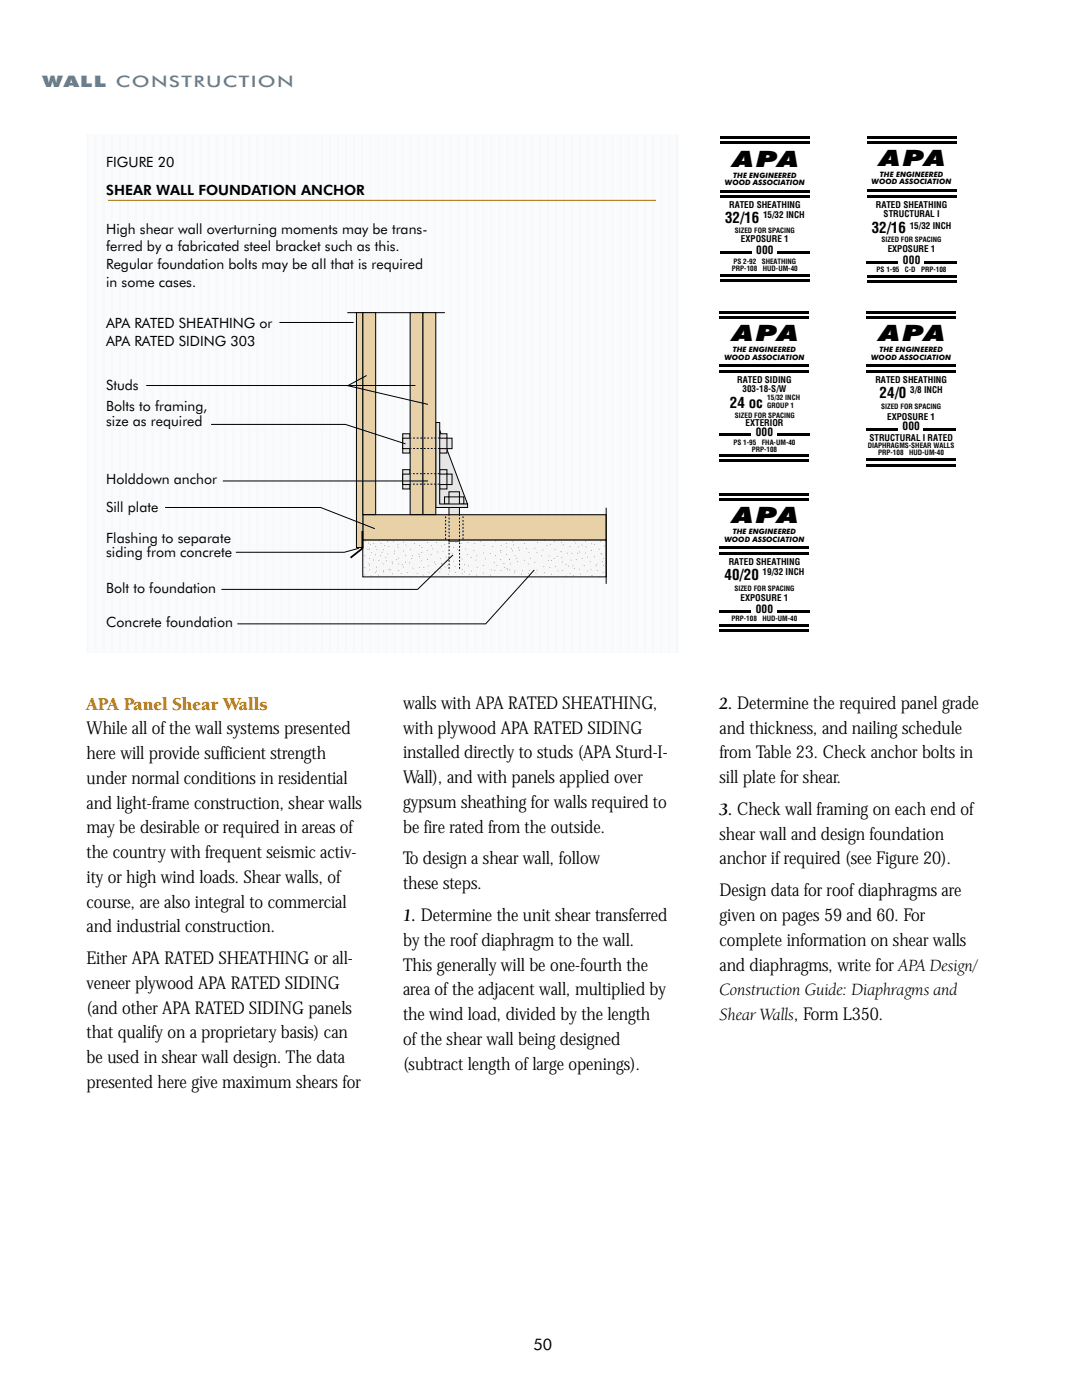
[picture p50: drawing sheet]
<svg xmlns="http://www.w3.org/2000/svg" width="216mm" height="279mm" viewBox="0 0 216 279" stroke-linecap="round" stroke-linejoin="round" font-family="sans-serif">
<defs><g id="words">
<g font-size="4.5">
<text x="146.2" y="33.2">APA</text>
<text x="175.4" y="33.2">APA</text>
<text x="146.1" y="68.1">APA</text>
<text x="175.4" y="68.1">APA</text>
<text x="146.1" y="104.4">APA</text>
</g>
<text font-size="3.7" fill="#b87300" x="17.3" y="141.6">APA Panel Shear Walls</text>
<g font-size="3.5">
<text x="80.4" y="141.5">walls with APA RATED SHEATHING,</text>
<text x="143.6" y="141.5">2. Determine the required panel grade</text>
<text x="17.3" y="146.5">While all of the wall systems presented</text>
<text x="80.4" y="146.4">with plywood APA RATED SIDING</text>
<text x="143.6" y="146.4">and thickness, and nailing schedule</text>
<text x="17.3" y="151.5">here will provide sufficient strength</text>
<text x="80.4" y="151.4">installed directly to studs (APA Sturd-I-</text>
<text x="143.6" y="151.4">from Table 23. Check anchor bolts in</text>
<text x="17.3" y="156.4">under normal conditions in residential</text>
<text x="17.3" y="161.4">and light-frame construction, shear walls</text>
<text x="80.4" y="156.3">Wall), and with panels applied over</text>
<text x="80.4" y="161.2">gypsum sheathing for walls required to</text>
<text x="143.6" y="156.3">sill plate for shear.</text>
<text x="17.3" y="166.3">may be desirable or required in areas of</text>
<text x="80.4" y="166.2">be fire rated from the outside.</text>
<text x="143.6" y="162.6">3. Check wall framing on each end of</text>
<text x="143.6" y="167.6">shear wall and design foundation</text>
<text x="17.3" y="171.2">the country with frequent seismic activ-</text>
<text x="80.4" y="172.5">To design a shear wall, follow</text>
<text x="143.6" y="172.5">anchor if required (see Figure 20).</text>
<text x="17.3" y="176.2">ity or high wind loads. Shear walls, of</text>
<text x="80.4" y="177.5">these steps.</text>
<text x="143.6" y="178.9">Design data for roof diaphragms are</text>
<text x="17.3" y="181.1">course, are also integral to commercial</text>
<text x="80.4" y="183.8">1. Determine the unit shear transferred</text>
<text x="143.6" y="183.8">given on pages 59 and 60. For</text>
<text x="17.3" y="186.1">and industrial construction.</text>
<text x="80.4" y="188.8">by the roof diaphragm to the wall.</text>
<text x="143.6" y="188.8">complete information on shear walls</text>
<text x="17.3" y="192.4">Either APA RATED SHEATHING or all-</text>
<text x="17.3" y="197.3">veneer plywood APA RATED SIDING</text>
<text x="80.4" y="193.7">Thisgenerally will be one-fourth the</text>
<text x="143.6" y="193.7">and diaphragms, write forAPA Design/</text>
<text x="17.3" y="202.3">(and other APA RATED SIDING panels</text>
<text x="80.4" y="198.6">area of the adjacent wall, multiplied by</text>
<text x="80.4" y="203.6">the wind load, divided by the length</text>
<text x="143.6" y="198.6">Construction Guide: Diaphragms and</text>
<text x="143.6" y="203.6">Shear Walls, FormL350.</text>
<text x="17.3" y="207.2">that qualify on a proprietary basis) can</text>
<text x="80.4" y="208.5">ofthe shear wall being designed</text>
<text x="17.3" y="212.2">be used in shear wall design. The data</text>
<text x="80.4" y="213.4">(subtract length of large openings).</text>
<text x="17.3" y="217.1">presented here give maximum shears for</text>
</g>
<text font-size="3.2" fill="#508eb9" x="8.5" y="17.3">WALL CONSTRUCTION</text>
<text font-size="3.2" x="106.4" y="269.5">50</text>
<g font-size="3">
<text x="144.7" y="44.5">32/16</text>
<text x="173.9" y="46.5">32/16</text>
<text x="145.7" y="81.5">24 oc</text>
<text x="175.5" y="79.3">24/0</text>
<text x="144.6" y="115.7">40/20</text>
</g>
<g font-size="2.8">
<text x="21.2" y="33.3">FIGURE 20</text>
<text x="21.2" y="38.9">SHEAR WALL FOUNDATION ANCHOR</text>
<text x="21.2" y="46.6">High shear wall overturning moments may be trans-</text>
<text x="21.2" y="50.1">ferred by a fabricated steel bracket such as this.</text>
<text x="21.2" y="53.7">Regular foundation bolts may be all that is required</text>
<text x="21.2" y="57.2">in some cases.</text>
<text x="21.2" y="65.5">APA RATED SHEATHING or</text>
<text x="21.2" y="69.1">APA RATED SIDING 303</text>
<text x="21.2" y="77.9">Studs</text>
<text x="21.2" y="82.1">Bolts to framing,</text>
<text x="21.2" y="84.9">size as required</text>
<text x="21.2" y="96.6">Holddown anchor</text>
<text x="21.2" y="102.1">Sill plate</text>
<text x="21.2" y="108.3">Flashing to separate</text>
<text x="21.2" y="111.2">siding from concrete</text>
<text x="21.2" y="118.3">Bolt to foundation</text>
<text x="21.2" y="125.2">Concrete foundation</text>
</g>
<g font-size="2.3">
<text x="150.9" y="50.7">000</text>
<text x="180.2" y="52.7">000</text>
<text x="150.8" y="87.1">000</text>
<text x="180.1" y="85.9">000</text>
<text x="150.8" y="122.4">000</text>
</g>
<g font-size="1.8">
<text x="145.5" y="41.5">RATED SHEATHING</text>
<text x="174.8" y="41.5">RATED SHEATHING</text>
<text x="152.3" y="43.5">15/32 INCH</text>
<text x="176.3" y="43.3">STRUCTURAL I</text>
<text x="181.5" y="45.6">15/32 INCH</text>
<text x="147.9" y="48.4">EXPOSURE 1</text>
<text x="177.1" y="50.3">EXPOSURE 1</text>
<text x="147.1" y="76.4">RATED SIDING</text>
<text x="174.7" y="76.4">RATED SHEATHING</text>
<text x="148.2" y="78.2">303-18-S/W</text>
<text x="177" y="83.8">EXPOSURE 1</text>
<text x="181.6" y="78.4">3/8 INCH</text>
<text x="148.8" y="85">EXTERIOR</text>
<text x="173.5" y="88">STRUCTURAL I RATED</text>
<text x="145.4" y="112.7">RATED SHEATHING</text>
<text x="147.8" y="119.9">EXPOSURE 1</text>
<text x="152.2" y="114.8">19/32 INCH</text>
</g>
<g font-size="1.5">
<text x="146.3" y="35.5">THE ENGINEERED</text>
<text x="175.6" y="35.4">THE ENGINEERED</text>
<text x="144.7" y="36.9">WOOD ASSOCIATION</text>
<text x="173.9" y="36.8">WOOD ASSOCIATION</text>
<text x="144.6" y="71.7">WOOD ASSOCIATION</text>
<text x="146.2" y="70.3">THE ENGINEERED</text>
<text x="173.8" y="71.7">WOOD ASSOCIATION</text>
<text x="175.5" y="70.3">THE ENGINEERED</text>
<text x="146.2" y="106.7">THE ENGINEERED</text>
<text x="144.6" y="108.1">WOOD ASSOCIATION</text>
</g>
<g font-size="1.4">
<text x="146.6" y="46.5">SIZED FOR SPACING</text>
<text x="146.3" y="52.7">PS 2-92</text>
<text x="152" y="52.7">SHEATHING</text>
<text x="175.9" y="48.3">SIZED FOR SPACING</text>
<text x="146" y="54.1">PRP-108</text>
<text x="152.2" y="54.1">HUD-UM-40</text>
<text x="174.9" y="54.3">PS 1-95</text>
<text x="180.6" y="54.3">C-D</text>
<text x="183.8" y="54.3">PRP-108</text>
<text x="146.6" y="83.3">SIZED FOR SPACING</text>
<text x="153.1" y="79.9">15/32 INCH</text>
<text x="153.1" y="81.5">GROUP 1</text>
<text x="175.8" y="81.6">SIZED FOR SPACING</text>
<text x="146.3" y="88.7">PS 1-95</text>
<text x="152" y="88.7">FHA-UM-40</text>
<text x="173.2" y="89.4">DIAPHRAGMS-SHEAR WALLS</text>
<text x="150" y="90.1">PRP-108</text>
<text x="175.2" y="90.8">PRP-108</text>
<text x="181.4" y="90.8">HUD-UM-40</text>
<text x="146.5" y="118">SIZED FOR SPACING</text>
<text x="146" y="124">PRP-108</text>
<text x="152.1" y="124">HUD-UM-40</text>
</g>
</g></defs>
<path d="M17.5 26.8h118v103.4h-118z" fill="#fafbfc"/>
<g fill="none" stroke="#f7f8fa" stroke-width=".35">
<path d="M17.5 26.8v103.4M19.1 26.8v103.4M20.7 26.8v103.4M22.3 26.8v103.4M23.9 26.8v103.4M25.5 26.8v103.4M27.2 26.8v103.4M28.8 26.8v103.4M30.4 26.8v103.4M32 26.8v103.4M33.6 26.8v103.4M35.2 26.8v103.4"/>
<path d="M36.8 26.8v103.4M38.4 26.8v103.4M40 26.8v103.4M41.7 26.8v103.4M43.3 26.8v103.4M44.9 26.8v103.4M46.5 26.8v103.4M48.1 26.8v103.4M49.7 26.8v103.4M51.3 26.8v103.4M52.9 26.8v103.4M54.5 26.8v103.4"/>
<path d="M56.2 26.8v103.4M57.8 26.8v103.4M59.4 26.8v103.4M61 26.8v103.4M62.6 26.8v103.4M64.2 26.8v103.4M65.8 26.8v103.4M67.4 26.8v103.4M69 26.8v103.4M70.7 26.8v103.4M72.3 26.8v103.4M73.9 26.8v103.4"/>
<path d="M75.5 26.8v103.4M77.1 26.8v103.4M78.7 26.8v103.4M80.3 26.8v103.4M81.9 26.8v103.4M83.5 26.8v103.4M85.2 26.8v103.4M86.8 26.8v103.4M88.4 26.8v103.4M90 26.8v103.4M91.6 26.8v103.4M93.2 26.8v103.4"/>
<path d="M94.8 26.8v103.4M96.4 26.8v103.4M98.1 26.8v103.4M99.7 26.8v103.4M101.3 26.8v103.4M102.9 26.8v103.4M104.5 26.8v103.4M106.1 26.8v103.4M107.7 26.8v103.4M109.3 26.8v103.4M110.9 26.8v103.4M112.6 26.8v103.4"/>
<path d="M114.2 26.8v103.4M115.8 26.8v103.4M117.4 26.8v103.4M119 26.8v103.4M120.6 26.8v103.4M122.2 26.8v103.4M123.8 26.8v103.4M125.4 26.8v103.4M127.1 26.8v103.4M128.7 26.8v103.4M130.3 26.8v103.4M131.9 26.8v103.4"/>
<path d="M133.5 26.8v103.4M135.1 26.8v103.4"/>
</g>
<g fill="#000">
<path d="M143.7 28.2h17.9v.6h-17.9zM143.7 27.2h17.9v.6h-17.9zM143.7 38.9h17.9v.6h-17.9zM143.7 37.9h17.9v.5h-17.9zM172.9 28.2h18v.6h-18zM172.9 27.2h18v.5h-18zM172.9 38.8h18v.6h-18zM172.9 37.8h18v.6h-18zM143.7 50.2h6.3v.5h-6.3zM143.7 54.7h17.9v.6h-17.9zM143.7 55.7h17.9v.6h-17.9zM155.1 50.2h6.5v.5h-6.5z"/>
<path d="M172.9 52.1h6.3v.6h-6.3zM172.9 54.8h18v.6h-18zM172.9 55.9h18v.5h-18zM184.4 52.1h6.5v.6h-6.5zM143.6 63.1h17.9v.6h-17.9zM143.6 62.1h17.9v.6h-17.9zM143.6 73.8h17.9v.5h-17.9zM143.6 72.7h17.9v.6h-17.9zM172.8 63.1h18v.6h-18zM172.8 62.1h18v.6h-18zM172.8 73.8h18v.5h-18zM172.8 72.7h18v.6h-18z"/>
<path d="M143.6 86.5h6.3v.6h-6.3zM143.6 90.6h17.9v.6h-17.9zM143.6 91.6h17.9v.6h-17.9zM143.6 98.4h17.9v.6h-17.9zM155.1 86.5h6.4v.6h-6.4zM172.8 85.3h6.3v.6h-6.3zM172.9 92.5h17.9v.6h-17.9zM172.9 91.5h17.9v.6h-17.9zM184.3 85.3h6.5v.6h-6.5zM143.6 99.5h17.9v.5h-17.9zM143.6 110.1h17.9v.6h-17.9zM143.6 109.1h17.9v.5h-17.9z"/>
<path d="M143.6 121.8h6.3v.6h-6.3zM143.6 124.6h17.9v.6h-17.9zM143.6 125.6h17.9v.6h-17.9zM155.1 121.8h6.4v.6h-6.4z"/>
</g>
<path d="M72.4 107.7h48.6v7.4h-48.6z" fill="#f7f7f7" stroke="#000" stroke-width=".2"/>
<g fill="#e6e6e6" stroke="#000" stroke-width=".2">
<path d="M87.7 85.7l5.6 14.9-5.6 .1z"/>
<path d="M88.7 99.2h3.9v1.4h-3.9z"/>
<path d="M89.6 98.1h2.1v9.9h-2.1z"/>
</g>
<path d="M72.4 102.7h48.6v5h-48.6z" fill="#e9d1a7" stroke="#000" stroke-width=".2"/>
<g fill="#e6e6e6" stroke="#000" stroke-width=".2">
<path d="M87.7 93.7h1.5v3.9h-1.5z"/>
<path d="M80.4 93.7h1.4v3.9h-1.4z"/>
<path d="M80.4 94.6h9.8v2.1h-9.8z"/>
<path d="M87.7 86.6h1.5v3.8h-1.5z"/>
<path d="M80.4 86.6h1.4v3.8h-1.4z"/>
<path d="M80.4 87.4h9.8v2.1h-9.8z"/>
<path d="M86.9 84.3h.8v16.3h5.6v.7h-6.4z"/>
</g>
<path d="M69.3 62.4h19.5M89.2 87.3v2.2M89.2 94.4v2.2M89.4 99.2h2.2" fill="none" stroke="#000" stroke-width=".2"/>
<path d="M82.1 89.5h4.8M82.1 96.7h4.8M82.1 87.4h4.7M82.1 94.6h4.7M88.9 107.6v-4.8M89.6 113.5v-10.7M91.7 113.5v-10.7M92.4 107.6v-4.8" fill="none" stroke="#000" stroke-width=".2" stroke-dasharray=".4 .4" stroke-linecap="butt"/>
<g fill="#e9d1a7" stroke="#000" stroke-width=".2">
<path d="M71.1 62.4h1.3v46.9h-1.3z"/>
<path d="M72.4 62.4h2.6v40.3h-2.6z"/>
<path d="M81.8 62.4h2.6v40.3h-2.6z"/>
<path d="M84.4 62.4h2.6v40.3h-2.6z"/>
</g>
<path d="M29.2 76.9h53.7M55.8 64.4h14.8M73.2 74.9l-3.8 2.1 16 3.7M42.1 84.7h26.8l12 3.9M44.5 96h40.9M32.9 101.3h31.1l10.8 4.2M71.6 109.4l-2.9 .8h-21.6M90.4 110.7l-7.1 6.9h-39.1M106.6 113.7l-9.7 10.8h-49.6M121 101.3v15.2" fill="none" stroke="#000" stroke-width=".2"/>
<path d="M87.7 96.6h-5.7M87.7 94.5h-5.7M87.7 89.5h-5.7M87.7 87.4h-5.7" fill="none" stroke="#000" stroke-width=".2" stroke-dasharray=".4 .4" stroke-linecap="butt"/>
<path d="M72.9 107.9v.8l.7-.3h.7v.3l-1 .1 .2 .4-.2 .6a.6 .6 0 0 1-.6 0 .6 .6 0 0 1-.3-.5h.6a.86 .86 0 0 0 1 .2 .86 .86 0 0 0 .5-.9 .83 .83 0 0 1 1.3-.7l-1.2 1.7a2.27 2.27 0 0 1-1.7 1.2l-.2 .5a1.4 1.4 0 0 0 2-.5l.3 .1v.8l-1.1 .1-.6 1.7 .2 .2 1.1 .1 .4 .6a.88 .88 0 0 1-1.3 .6l-.9-.1v-2.1l1 .1a1.98 1.98 0 0 0 2.4-.2 1.98 1.98 0 0 0 .6-2.3l-1.5-.2a.96 .96 0 0 1 .5-1.2 1.13 1.13 0 0 1 1.8-.8l-1.6 1.5h.4a.74 .74 0 0 0 1.1-.5l.5-.6a1.01 1.01 0 0 1 1.3-.5l.1 .6a2.1 2.1 0 0 1-2.1 1.9l-1.8 .5v.7l.9 .1a1.66 1.66 0 0 1 2 .6 1.47 1.47 0 0 1-1.8 1.6l-1.6-.2v.9h.6l.4-.1a2.05 2.05 0 0 1 1.6-1.3 .81 .81 0 0 0 .6 1.1 .98 .98 0 0 0 1.3-.5 1.77 1.77 0 0 0 .7-1.5l-.7-.5a1.21 1.21 0 0 1-.7-1.6 3.7 3.7 0 0 1 2.1-2.4l.3 .3-.1 .3-.6 .8v.5l.3 .1a1.95 1.95 0 0 0 1.9-1.6l1 .1v.5l.6 2.1-1.5-.1a4.2 4.2 0 0 0-4.5 1.3l.2 .2a4.7 4.7 0 0 0 3.8-1.1v.5l-1.5 1a1.31 1.31 0 0 0-.6 1.8 .85 .85 0 0 0 1.1-.4l.7-.6a1.48 1.48 0 0 1 1.6-.6 .79 .79 0 0 1-.2 1.1l-.1 .5a.94 .94 0 0 0 1 .2 3.1 3.1 0 0 0-.5-3.3 2.69 2.69 0 0 1 1.9-3.5 .96 .96 0 0 1 .3 1.1h-.3l-.4 .7v.2h.6l.6-.7a1.68 1.68 0 0 1 1-1.2 .99 .99 0 0 1 .6 .9 .99 .99 0 0 1-.5 .9l-.8 .5-1.5 .4v.8l1.8 .6 1.9 .4-.1 .3-1.2 1.1-.1 .4-.9-.4a.99 .99 0 0 1-.9 .5l-.2-.2-.3-1.2 .1-.2 .3-.1a3.1 3.1 0 0 0 2.7-2.9l.5-2.1h.4a2.62 2.62 0 0 1 1.9 .5v.4a.86 .86 0 0 0-.7 1 .71 .71 0 0 0 1-.6 1.41 1.41 0 0 1 1.8-1l.1 .6-.1 .6-.8 .3a6.8 6.8 0 0 0-3.3 1.2l-1.1 1.7-.4 .9a2.67 2.67 0 0 0 2.1-1.2l.9-.4 .1 .8a.79 .79 0 0 1-.5 1l-.8 .4-.5 .6a10.1 10.1 0 0 0 4.7-1.9v-.2l-1 .1-.4-.2a1.27 1.27 0 0 1 .9-1.8 1.57 1.57 0 0 0 1.5-1.9 .76 .76 0 0 1 1.1-.7h.8v.9a1.42 1.42 0 0 1-.3 1.5 1.42 1.42 0 0 1-1.4 .4h-.9v.8l.6-.1a1.26 1.26 0 0 1 .7 1.5 1.26 1.26 0 0 1-1.5 .9 3.3 3.3 0 0 0-2.1 .5l3.8 .2 .6-.1 .3-.2 .1-.5a3.2 3.2 0 0 1 1.3-3.4 2.1 2.1 0 0 0 .5-1.9l.4-.6a1.48 1.48 0 0 1 1.5 1.6 3.4 3.4 0 0 0-.3 2.2 4.9 4.9 0 0 1-2.2 2.1v.9h.6a2.6 2.6 0 0 0 .3-2.5 2.77 2.77 0 0 1 2.2-2.9 2.31 2.31 0 0 1 1.9-.6l.3-.3-.6-.4h-.3a.72 .72 0 0 0-1 .4l.4 .4a1.43 1.43 0 0 0 2.4 .1l.4-.5h.7l.1 .7-.1 .5-1 .1a3.2 3.2 0 0 0-3.1 1 .59 .59 0 0 0 .6 .8 1.05 1.05 0 0 0 1.3-.7l.5-.2v.5l-.2 .2h-.5a2.69 2.69 0 0 0-2.6 2.5 1 1 0 0 0 1.1-.4l.6-.3 .3 .2-.4 .4a1.47 1.47 0 0 0 1.4 .5l.6 .4 1.1-.2a5.3 5.3 0 0 0 3-.4l-.4-.3h-.8a18.6 18.6 0 0 1-6.2-.3 8.1 8.1 0 0 1 5-1.7v.7l.7 .1 .7-.1v-.6l-.6-.4a1.01 1.01 0 0 1-.8-.9l1.4-1.2v-.9l1.8-.7h.5v.4a1.35 1.35 0 0 1-.1 1.5l-.7 .1a.71 .71 0 0 0-.9 .1 .71 .71 0 0 0 0 .9l3.3 .3v.7l-.5-.1a2.01 2.01 0 0 0-1.7 2.3 1.96 1.96 0 0 0 3.1-.3l-.1-.5a1.63 1.63 0 0 0-1.7 .3v-.8a1.25 1.25 0 0 1 1.2-1.2 1.16 1.16 0 0 0-.1-1.7l-1.1-1.3v-.4h2l.3 .1 .3-.3h.1l.1 .7-.5 .9v.6h1.1a.84 .84 0 0 1-.7 1l-.7 .6v.4h1.3a1.72 1.72 0 0 1-.7 1.7l-.1 .5a1.14 1.14 0 0 0 1.6 .6l-.1-1a2.36 2.36 0 0 1 0-2.1h.3l.1-.3a2.28 2.28 0 0 0-.3-2 1.22 1.22 0 0 1 1.5-1.6v.3l-.4 .1-.3 .5 .6 .3 1.1 .1 1.2-.1 .5-.2v-.5a1.4 1.4 0 0 0-1.5-.3h-.4l.1 .5-.4 1a1.27 1.27 0 0 0 .3 1.7 2.17 2.17 0 0 1 .3 2.1 1.53 1.53 0 0 1-2.1-.5l.2-.5a1.39 1.39 0 0 0 .5-1.7 1.55 1.55 0 0 1 1.7-.3 1.24 1.24 0 0 0 1.5-1.3 1.58 1.58 0 0 1 2.4-.8 .59 .59 0 0 1-.3 .8h-.5a.95 .95 0 0 0-.3 1h.5l.1 .5a2.26 2.26 0 0 1-.1 1.9 1.43 1.43 0 0 1-1.6-.2l-.8-.2-.6-.6 .1-.3h1a3.7 3.7 0 0 0 2-.8 1.73 1.73 0 0 1 .3 1.4l.1 1-2.1 .2-.4 .2v.5a.96 .96 0 0 0 1.2 .1 .71 .71 0 0 1 1.1 .3 .71 .71 0 0 1-.4 1 1.54 1.54 0 0 1-2.2-1 1.9 1.9 0 0 0-2 .6 .83 .83 0 0 1-1.3 0 .83 .83 0 0 1 .2-1.2l1-1" fill="none" stroke="#000" stroke-width=".2" stroke-dasharray=".1 1.4" stroke-linecap="butt"/>
<path d="M72.3 106v3.5l-2.3 1.8" fill="none" stroke="#000" stroke-width=".35"/>
<path d="M21.5 40h109.4" fill="none" stroke="#b87300" stroke-width=".2"/>
<use href="#words"/>
</svg>
